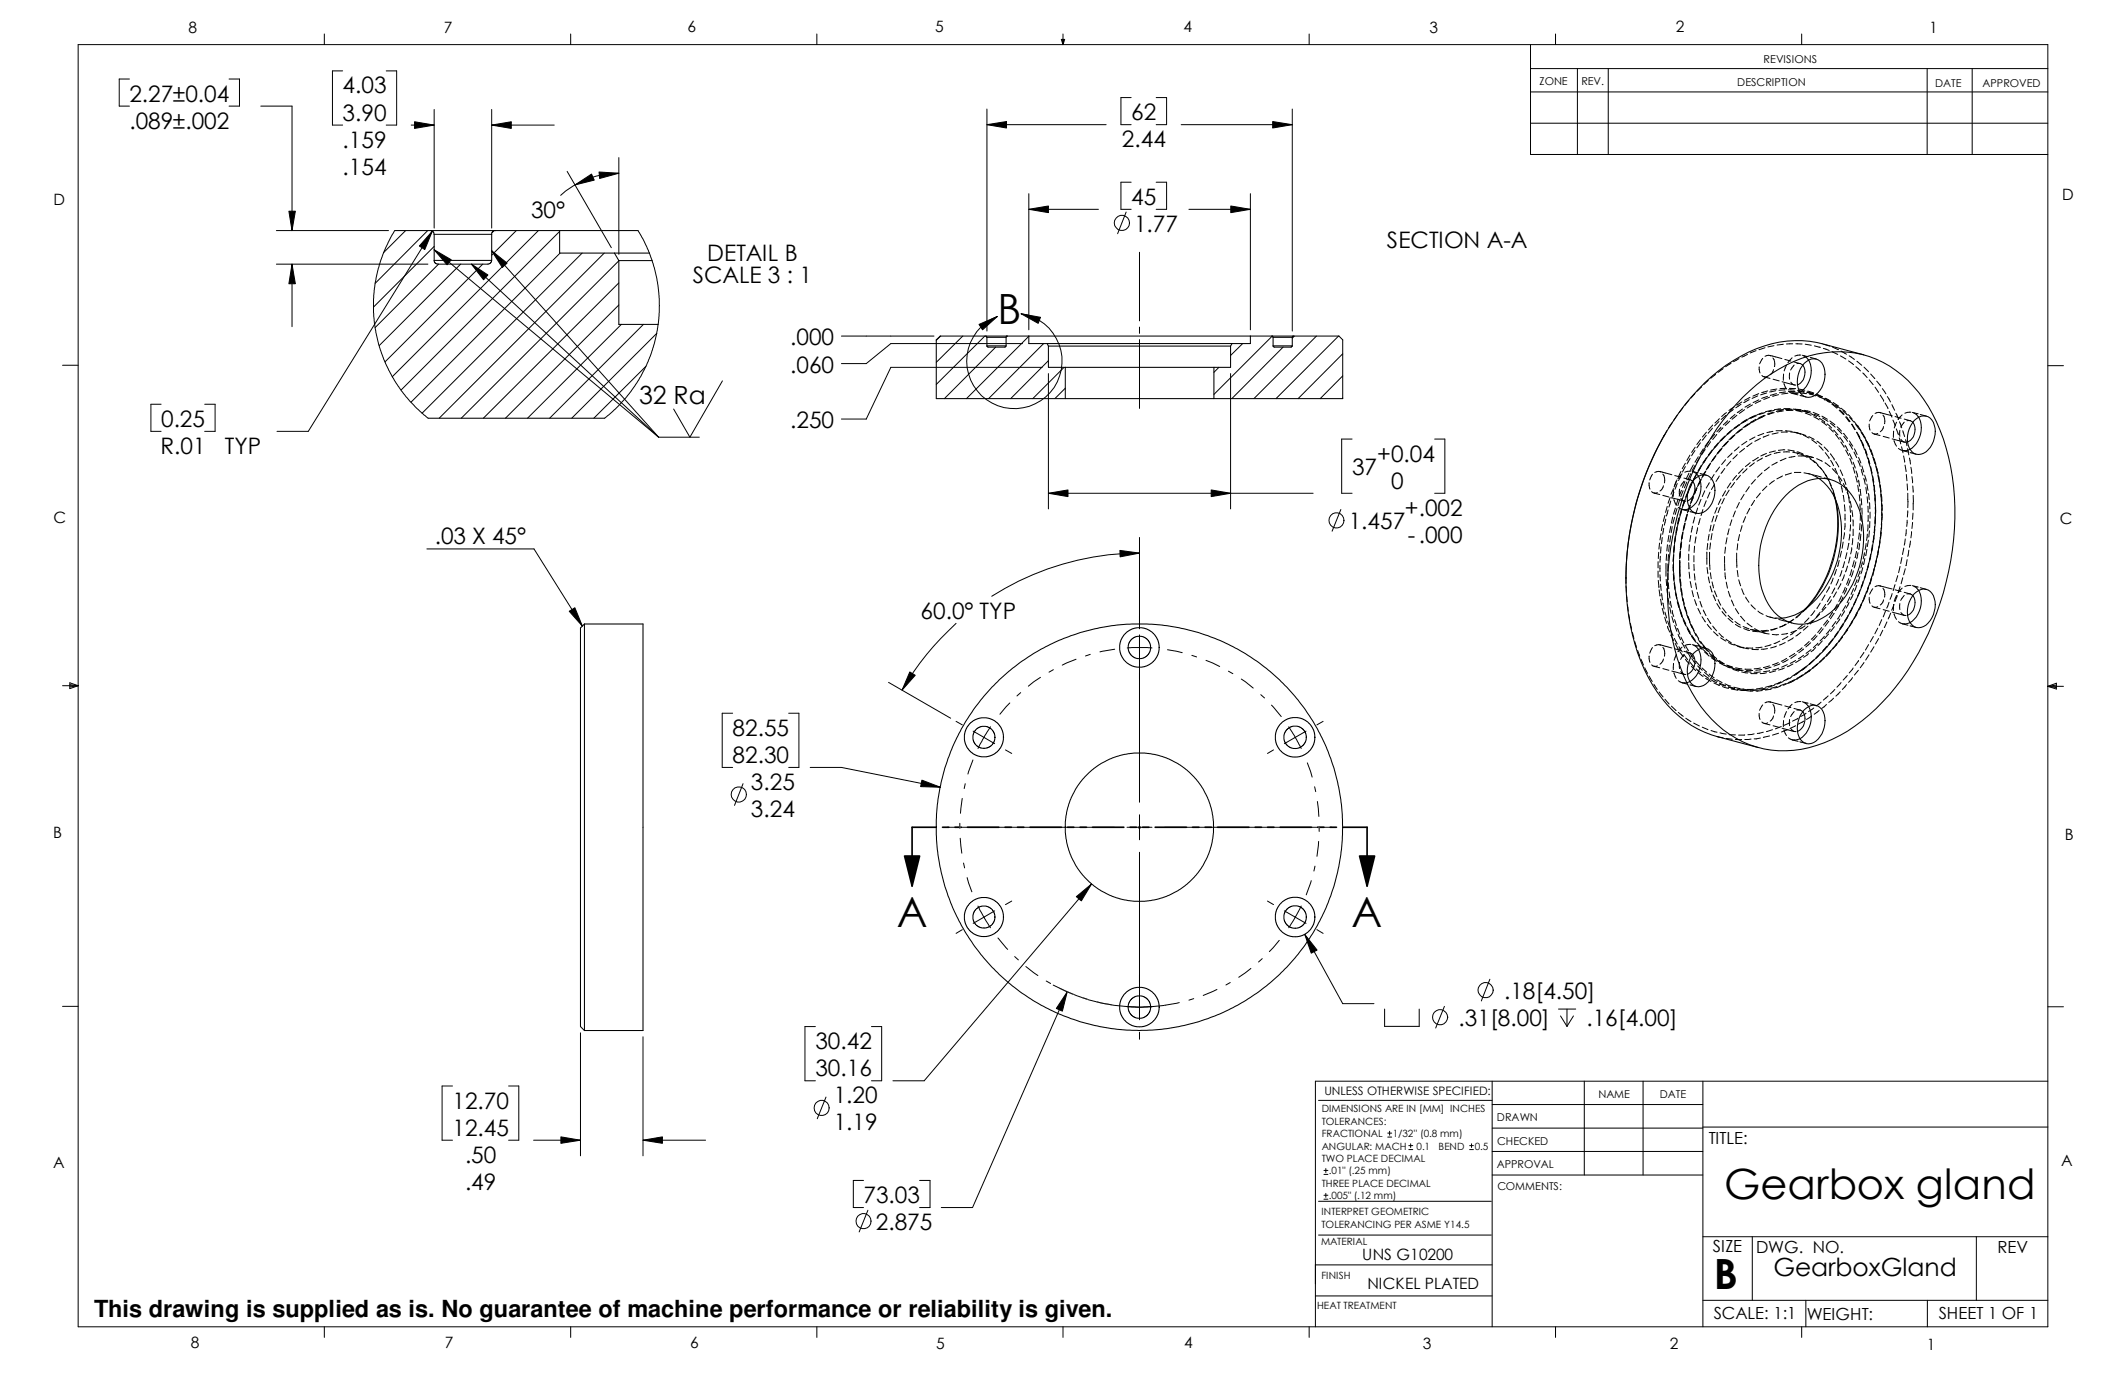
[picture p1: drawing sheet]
<svg xmlns="http://www.w3.org/2000/svg" width="432mm" height="279mm" viewBox="0 0 432 279" stroke-linecap="round" stroke-linejoin="round" font-family="sans-serif">
<defs><g id="words">
<g font-size="8.5">
<text x="202.6" y="65.9">B</text>
<text x="182.1" y="188.2">A</text>
<text x="274.5" y="188.2">A</text>
<text x="350.2" y="243.4">Gearbox gland</text>
<text x="348.1" y="261.7">B</text>
</g>
<g font-size="5.1">
<text x="129.8" y="82">32 Ra</text>
<text x="360.2" y="259.2">GearboxGland</text>
</g>
<text font-size="4.8" x="19.1" y="267.3">This drawing is supplied as is. No guarantee of machine performance or reliability is given.</text>
<g font-size="4.6">
<text x="26.3" y="20.6">2.27±0.04</text>
<text x="69.6" y="19">4.03</text>
<text x="26.3" y="26.1">.089±.002</text>
<text x="69.6" y="30">.159</text>
<text x="69.6" y="24.5">3.90</text>
<text x="227.9" y="29.9">2.44</text>
<text x="229.7" y="24.4">62</text>
<text x="69.6" y="35.5">.154</text>
<text x="229.7" y="41.6">45</text>
<text x="107.9" y="44.2">30°</text>
<text x="230.3" y="47.1">1.77</text>
<text x="143.6" y="53">DETAIL B</text>
<text x="281.7" y="50.4">SECTION A-A</text>
<text x="140.7" y="57.5">SCALE 3 : 1</text>
<text x="160.5" y="70.1">.000</text>
<text x="160.5" y="75.6">.060</text>
<text x="32.7" y="86.7">0.25</text>
<text x="160.5" y="86.9">.250</text>
<text x="32.6" y="92.2">R.01</text>
<text x="45.6" y="92.2">TYP</text>
<text x="279.7" y="93.7">+0.04</text>
<text x="274.6" y="96.5">37</text>
<text x="282.5" y="99.2">0</text>
<text x="273.9" y="107.5">1.457</text>
<text x="285.3" y="104.7">+.002</text>
<text x="88.3" y="110.5">.03 X 45°</text>
<text x="286" y="110.2">-.000</text>
<text x="187" y="125.6">60.0° TYP</text>
<text x="148.8" y="149.4">82.55</text>
<text x="148.8" y="154.9">82.30</text>
<text x="152.5" y="160.4">3.25</text>
<text x="152.5" y="165.9">3.24</text>
<text x="305.5" y="202.9">.18[4.50]</text>
<text x="296.3" y="208.4">.31[8.00]</text>
<text x="322.2" y="208.4">.16[4.00]</text>
<text x="165.6" y="213">30.42</text>
<text x="165.6" y="218.5">30.16</text>
<text x="91.9" y="225.1">12.70</text>
<text x="169.3" y="224">1.20</text>
<text x="91.9" y="230.6">12.45</text>
<text x="169.3" y="229.5">1.19</text>
<text x="94.4" y="236.1">.50</text>
<text x="94.4" y="241.6">.49</text>
<text x="175.4" y="244.3">73.03</text>
<text x="177.9" y="249.8">2.875</text>
</g>
<g font-size="3.4">
<text x="347" y="232.2">TITLE:</text>
<text x="347.9" y="254.3">SIZE</text>
<text x="356.7" y="254.3">DWG. NO.</text>
<text x="405.7" y="254.4">REV</text>
<text x="348.1" y="267.9">SCALE: 1:1</text>
<text x="367" y="268">WEIGHT:</text>
<text x="393.8" y="267.9">SHEET 1 OF 1</text>
</g>
<g font-size="3.2">
<text x="38.3" y="6.6">8</text>
<text x="90.2" y="6.7">7</text>
<text x="139.7" y="6.5">6</text>
<text x="189.9" y="6.5">5</text>
<text x="240.4" y="6.6">4</text>
<text x="290.4" y="6.6">3</text>
<text x="340.4" y="6.5">2</text>
<text x="391.8" y="6.6">1</text>
<text x="10.9" y="41.5">D</text>
<text x="418.8" y="40.7">D</text>
<text x="10.8" y="106.3">C</text>
<text x="418.3" y="106.4">C</text>
<text x="10.8" y="170.2">B</text>
<text x="419.4" y="170.5">B</text>
<text x="10.8" y="237.2">A</text>
<text x="418.6" y="236.7">A</text>
<text x="276.7" y="255.9">UNS G10200</text>
<text x="277.7" y="261.8">NICKEL PLATED</text>
<text x="38.8" y="273.8">8</text>
<text x="90.3" y="273.8">7</text>
<text x="140.2" y="273.8">6</text>
<text x="190.1" y="273.9">5</text>
<text x="240.5" y="273.8">4</text>
<text x="289" y="273.9">3</text>
<text x="339.1" y="273.9">2</text>
<text x="391.3" y="274.1">1</text>
</g>
<text font-size="2.4" x="269" y="222.4">UNLESS OTHERWISE SPECIFIED:</text>
<g font-size="2.2">
<text x="312.7" y="17.4">ZONE</text>
<text x="321.2" y="17.4">REV.</text>
<text x="352.8" y="17.4">DESCRIPTION</text>
<text x="358.2" y="12.7">REVISIONS</text>
<text x="393.1" y="17.6">DATE</text>
<text x="402.7" y="17.6">APPROVED</text>
<text x="304" y="227.7">DRAWN</text>
<text x="324.7" y="222.9">NAME</text>
<text x="337.1" y="222.9">DATE</text>
<text x="304.1" y="232.6">CHECKED</text>
<text x="304" y="237.2">APPROVAL</text>
<text x="304.1" y="241.7">COMMENTS:</text>
</g>
<g font-size="2">
<text x="268.5" y="225.8">DIMENSIONS ARE IN [MM] INCHES</text>
<text x="268.5" y="228.4">TOLERANCES:</text>
<text x="268.5" y="230.9">FRACTIONAL</text>
<text x="268.5" y="233.4">ANGULAR: MACH</text>
<text x="282.9" y="230.9">1/32'' (0.8 mm)</text>
<text x="287.7" y="233.4">0.1</text>
<text x="292.2" y="233.4">BEND</text>
<text x="299.5" y="233.4">0.5</text>
<text x="268.5" y="236">TWO PLACE DECIMAL</text>
<text x="269.9" y="238.5">.01&quot; (.25 mm)</text>
<text x="268.5" y="241">THREE PLACE DECIMAL</text>
<text x="269.9" y="243.5">.005&quot; (.12 mm)</text>
<text x="268.4" y="246.8">INTERPRET GEOMETRIC</text>
<text x="268.4" y="249.3">TOLERANCING PER ASME Y14.5</text>
<text x="268.3" y="252.9">MATERIAL</text>
<text x="268.4" y="259.7">FINISH</text>
<text x="267.5" y="265.8">HEAT TREATMENT</text>
</g>
</g></defs>
<g fill="none" stroke="#000" stroke-width=".2">
<path d="M15.9 9.1h400v260.3h-400zM26.3 16h-2.1v5.5h2.1M46.5 16h2.1v5.5h-2.1M65.9 6.9v2.2M69.6 14.4h-2.1v11h2.1M78.4 14.4h2.2v11h-2.2M115.9 6.9v2.2M165.9 6.9v2.2M215.6 8h.6l-.3 1.1zM215.7 8l.2 1.1M215.9 6.9v2.2M216 8l-.1 1.1"/>
<path d="M229.7 19.8h-2v5.5h2M234.8 19.8h2.1v5.5h-2.1M265.9 6.9v2.2M310.9 18.7h105M310.9 9.1v22.3h105M310.9 13.9h105M315.9 6.9v2.2M320.4 13.9v17.5M326.6 13.9v17.5M365.9 6.9v2.2M391.4 13.9v17.5M400.6 13.9v17.5"/>
<path d="M53 21.5h6.3v25.3M83.5 25.4h4.7M84.2 24.7l4 .7-4 .7zM88.2 22.2v24.1M99.9 25.4l3.9-.7v1.4zM99.9 25.4h12.7M99.9 22.2v24.1M115.2 34.8l9 15.5M116.8 37.5l3.3-2.2 .6 1.3zM121.7 34.9l4 .3-3.9 1zM125.7 35.2a17.6 17.6 0 0 0-11.8 4.5M125.7 32v19.6"/>
<path d="M200.4 25.3l4-.6v1.3zM200.4 25.3h24.3M200.4 22.1v45.1M209 39.3v27.7M229.7 37h-2v5.5h2M234.8 37h2.1v5.5h-2.1M239.9 25.3h22.6M254 39.3v27.7M258.5 24.7l4 .6-4 .7zM262.5 22.1v45.1M310.9 25h105M56.1 46.8h22.8"/>
<path d="M56.1 53.6h30.8M58.7 42.9h1.3l-.7 3.9zM59.3 53.6l.7 4h-1.3zM59.3 53.6v12.7M80.2 46.8l-1.4 2.4-.9 2.1-1.1 3.2-.6 2.9-.3 2.5v3.6l.4 3.9 .6 2.6 1 2.9 1.1 2.3 1.1 2.1 1.4 2.1 1.7 2 2.1 2.1 1.7 1.4M82.4 46.8l-4.5 4.5M86.9 46.8l-10.7 10.7M87.8 46.9l-1.5 3.8-1.1-.7zM87.8 46.9l-25.2 40.7h-6.3M88.2 50.7l3.5 2-.9 1.1zM88.2 50l-12.3 12.4M88.2 50.7l45.6 38.1"/>
<path d="M89.1 53.6l-12.9 12.9M93.6 53.6l-16.6 16.6M95.8 53.6l3.3 2.2-.9 1zM95.8 53.6l38 35.2M98 53.6l-19.8 19.9M99.9 50.9l3.1 2.5-1 .9zM99.9 50.9l33.9 37.9M100.2 46.9l-.2 .3M104.9 46.8l-5 5M109.3 46.8l-29.6 29.7M113.7 47l-32.3 32.2M113.7 51.4l-30.2 30.3"/>
<path d="M118.2 51.4l-32.5 32.5M122.7 51.4l-33.5 33.5M125.7 53l-32 31.9M125.7 57.4l-27.5 27.5M129.6 46.8l.9 1.6 1.4 3 1 2.9 .5 2.4 .4 2.8 .1 2.6-.1 2.7-.4 2.9-1.3 4.6-.7 1.7-1.7 3.2-2.6 3.6-2.2 2.3-2.1 1.8M209 42.5l3.9-.7v1.4zM209 42.5h14.1M228.7 43.1l-1.7 4.4M231.4 51.2v14M241.5 42.5h12.5M250 41.8l4 .7-4 .7zM12.7 74.2h3.2"/>
<path d="M125.7 61.9l-23 23M126.2 65.9l-19.1 19M130.7 65.9l-19.1 19M131.2 74.4l-10.6 10.5M133.4 67.7l-17.3 17.2M146.7 77.3l-6.6 11.5-3.3-5.7M170.9 68.2h18.8M191.1 68.2l-.9 .9M195.5 68.2l-5.3 5.4M198.8 65.9l3.8-1.6-3 2.7zM200 68.2l-9.8 9.9M202.2 70.5l-10.4 10.4"/>
<path d="M204.5 68.2l-.1 .2M207.4 63.7l3.9 .7-.4 1.3zM207.4 63.7a9.7 9.7 0 0 1 7.2 14.2 9.7 9.7 0 0 1-15.8 1.8 9.7 9.7 0 0 1 3.8-15.4M207.7 69.8h-26.8l-5 4h-5M209 68.3l-12.7 12.6M211.7 74.6h-30.8l-5 10.5h-5M212 69.8l-11.2 11.1M212.9 73.2l-7.6 7.7M212.9 75.9v27.4M216.1 74.6l-6.3 6.3M216.4 78.8l-2.2 2.1M231.4 66.4v1.3"/>
<path d="M231.4 69v13.9M247.6 74.6l-1.1 1M249.9 75.9v27.4M252.4 69.8l-2.5 2.4M258.4 68.2l-11.9 11.9M260.6 70.5l-10.4 10.4M262.9 68.2l-.4 .5M267.4 68.2l-12.7 12.7M271.9 68.2l-12.7 12.7M272.7 71.8l-9 9.1M272.7 76.3l-4.6 4.6M344.3 79.9l-.8 .9"/>
<path d="M345.6 78.5l-.9 .9M347 77.2l-.9 .9M348.4 76l-.9 .8M350 74.8l-1 .8M351.6 73.8l-1.1 .7M353.2 72.8l-1.1 .6M354.9 72l-1.1 .5M356.7 71.2l-1.2 .5M357.2 79.9l-1.2 .5M357.3 74.5l.2 1.2M357.8 76.2a.96 .96 0 0 0 1.2 .2M358 72.8l-.6 1.1"/>
<path d="M358.3 76.5l1.2 .3M358.5 70.6l-1.2 .4M358.8 79.8l-1.2 .4M359 79.4l-1.2 .3M359.5 72.2l2.4 .6M359.7 72.3a1.14 1.14 0 0 0-1.2 0M360.1 72.7a2.18 2.18 0 0 1 .3 1.7M360.1 77l1.3 .3M360.2 75.1l-.4 .8-.3 .2M360.3 70.2l-1.2 .2M360.4 74.4h.1M360.7 79.3l-1.3 .3"/>
<path d="M360.8 79.9l-1.2 .4M360.9 79l-1.3 .2M361.9 77.5l2.5 .6M362.2 69.9l-1.3 .2M362.2 75.9v1.3M362.3 77.9l.5 1.1M362.5 73l1.2 .3M362.6 79.2h-1.3M362.7 79.6l-1.3 .2M362.8 78.9h-1.3M362.8 74.2l-.4 1.1M363.1 79.8l-1.2 .2"/>
<path d="M363.2 79.2h1.2M363.3 79.5l.8 .4 .9-.1M363.3 79.5h1.3M363.4 78.9h1.3M363.5 75.7v1.3M363.7 77.6a1.01 1.01 0 0 0 1 .6M363.8 79.8h1.2M364 72.6l-.9 1M364 79.9l1.2 .3M364.1 69.8h-1.3M364.4 73.5l1.2 .3M364.4 74.1l-.7 1"/>
<path d="M364.7 69.8h1.3M365 73.8a1.05 1.05 0 0 1 1.1 .4M365.1 79.2l1.3 .3M365.2 79.5l1.3 .1M365.3 79l1.3 .2M365.6 79.6l-.6 .2M365.7 79.8l1.2 .1M365.8 72.1l-1.3 .2M366.1 72.1l1.1 .3M366.4 79.5h.1M366.4 72.3l.5 .3 .4 .5M366.6 69.9l1.3 .2"/>
<path d="M366.9 79.6l.7 .2M367.1 79.6l1.2 .4-.7-.2M367.1 79.7l.5 .1M367.2 79.4l1.2 .4M367.6 79.8l.6 .2M367.7 72.6l1.2 .3M368.5 70.2l1.2 .3M370.3 70.7l1.2 .5M370.4 69.9l1.2 .4M372.1 71.4l1.2 .6M372.2 70.5l1.1 .5M373.3 71h.1"/>
<path d="M373.8 72.3l1.1 .6M373.9 71.3l1.1 .6M375.5 73.3l1 .7M375.6 72.3l1 .7M376.9 74.5l1 .8M377.1 73.4l1 .8M378.3 75.7l.9 1M378.6 74.5l.9 1M379.6 77.1l.8 1M379.9 75.9l.9 1M380.8 78.6l.8 1.1M381.2 77.4l.8 1"/>
<path d="M382.3 78.9l.7 1.1M415.9 74.3h3.2M32.7 82.1h-2.1v5.5h2.1M41.6 82.1h2.1v5.5h-2.1M133.8 88.8h8.2M246 99.5l3.9 .7-3.9 .6zM272.7 80.8l-.1 .1M274.6 89.2h-2.1v11h2.1M291.4 89.2h2.1v11h-2.1M334.9 98l.2 1.3M335.4 99.8l.3 .2 1.4 .4M335.6 96.3l-.5 1.2"/>
<path d="M337.1 95.7l1.2 .4M337.3 95.8a1.21 1.21 0 0 0-1.2 .1M337.7 96.3a2.03 2.03 0 0 1 .3 1.7M337.9 98.6l-.4 .8-.4 .3M338.3 96.1l1.3 .3M338.5 87.5l-.6 1.1M339.6 85.9l-.7 1M339.9 99.5v1.3M339.9 99.2l-.5 1.2M340 99.9l-.4 1.2M340.1 96.6l1.3 .3M340.4 97.7l-.4 1.2"/>
<path d="M340.6 97.5l-.5 1.1M340.7 84.3l-.8 1M340.7 98.2l-.5 1.2M341.1 99.3v1.3M341.4 95.7l-.5 1.2M341.5 96.4l-.6 1.2M341.5 99.6l-.5 1.2M341.6 96.2l-.8 1M341.8 82.8l-.8 1M341.8 99.7l-.4 1.1M342 97.1l1.2 .3M342.1 97.7l-.8 1"/>
<path d="M342.2 97.8l-.5 1.2M342.3 94.7l-.6 1.1M342.3 94.1l-.6 1.1M342.6 97.4a1.11 1.11 0 0 1 1.2 .3M342.6 97.9l-.5 1.2M342.9 99.8l-.6 1.2M343 81.3l-.8 1M343 96.1l-.5 1.1M343 99.6l-.5 1.2M343.2 92.4l-.6 1.1M343.3 93.1l-.7 1.1M343.4 95.7l-1.2 .2"/>
<path d="M343.4 96.2l-.5 1.1M343.5 98.3l-.4 1.2M343.7 95.7l1.2 .3M343.8 97.8l-.5 1.2M343.9 94.4l-.6 1.1M344 95.8l.5 .3 .5 .6M344.3 91.5l-.7 1M344.3 94.5l-.6 1.1M344.3 90.8l-.7 1.1M344.4 96.6l-.6 1.1M344.5 99.4l-.5 1.1M344.6 96.2l-.9 1.7"/>
<path d="M344.6 99l-.5 1.2M344.7 96.1l-.7 1.1M344.7 99.1l-.5 1.1M344.9 92.8l-.6 1.1M345.2 97.8l-.4 1M345.3 92.8l-.7 1.1M345.3 96.1l1.2 .4M345.4 89.9l-.8 1M345.4 95l-.7 1.1M345.4 89.2l-.8 1.1M345.5 97.3l-.6 1.2M345.5 97.4l-.5 1.1"/>
<path d="M345.5 94.5l-.6 1.1M345.7 94.5l-.7 1.1M345.9 91.1l-.6 1.1M346.2 96l-.6 1.1M346.2 99.7l-.5 1.1M346.3 91.3l-.7 1M346.4 95.7l-.6 1.1M346.4 93.3l-.7 1.1M346.5 95.7l-.7 1.1M346.5 88.4l-.8 1M346.6 87.8l-.8 .9M346.6 92.9l-.7 1.1"/>
<path d="M346.7 92.9l-.7 1.1M346.8 95.2l.6-1.1-.9 1.3M346.9 94.9l-.2 .2M347 89.6l-.7 1M347.2 98l-.7 1.1M347.3 99.9l-.5 1.2M347.4 89.7l-.7 1.1M347.5 91.8l-.7 1M347.7 91.4l-.7 1M347.8 87l-.9 .9M347.8 93.5h.1M347.9 86.3l-.9 1"/>
<path d="M347.9 91.4l-.9 1M348.1 96.4l-.6 1.1M348.2 98.3l-.6 1.1M348.3 88.1l-.8 1M348.3 92.8l-.4 .6M348.5 92.5l-.9 1.3M348.5 92.5l-.7 1.1M348.7 88.2l-.8 1M348.7 90.3l-.8 1M348.9 92l-.2 .3M349 90l-.9 .9M349.1 90l-.9 .9"/>
<path d="M349.1 85.6l-.9 .9M349.2 85l-.9 .9M349.2 96.6l-.7 1.1M349.2 94.8l-.7 1M349.4 91.3l-.5 .7M349.5 86.7l-.8 1M349.7 91l-.8 1M349.8 91l-.8 1M349.9 86.9l-.8 .9M350 88.9l-.9 1M350.3 95.1l-.8 1M350.3 88.6l-.9 .9"/>
<path d="M350.4 88.6l-.9 .9M350.5 93.3l-.8 1M350.5 99.7l-.7 1.1M350.5 84.3l-.9 .9M350.6 83.8l-.9 .8M350.7 89.8l-.9 1M350.9 85.4l-.9 .9M350.9 89.6l-.8 .9M351 89.6l-.9 1M351.2 99.5l-.7 1.1M351.3 85.5l-.9 .9M351.4 87.6l-.9 .9"/>
<path d="M351.5 93.6l-.8 1M351.5 98l-.7 1.1M351.7 87.3l-.9 .8M351.8 92l-.9 .9M351.8 87.3l-.9 .9M352 83.1l-1 .8M352 88.5l-.9 .9M352.2 82.6l-1 .8M352.3 98l-.8 1M352.3 88.3l-.9 .9M352.4 84.2l-1 .8M352.4 88.3l-.9 .9"/>
<path d="M352.7 96.6l-.8 .9M352.8 84.3l-1 .8M352.8 92.3l-.8 .9M352.9 86.5l-1 .7M353.2 90.7l-.9 .9M353.2 86.2l-1 .8M353.4 86.2l-1.1 .8M353.5 87.2l-1 .9M353.5 96.5l-.8 1M353.6 82.1l-1 .7M353.8 81.6l-1.1 .7M353.8 87.1l-1 .7"/>
<path d="M353.9 87.1l-1.1 .8M353.9 83.1l-1.1 .7M354 95.2l-.9 .9M354.3 86.7h.1M354.3 83.2l-1 .7M354.3 91.1l-1 .8M354.5 85.4l-1.1 .7M354.8 89.6l-1.1 .7M354.8 95.2l-.9 .9M354.8 85.1l-1 .7M355 86.1l-1 .8M355 85.2l-1.1 .7"/>
<path d="M355.3 81.2l-1.1 .5M355.3 98.8l-.7 1.1M355.4 80.7l-1.1 .6M355.4 86l-1 .7M355.5 93.9l-1 .8M355.5 82l-1.1 .7M355.9 89.9l-1.1 .8M355.9 82.2l-1.1 .6M356.2 85.5l-1.8 1.2M356.2 84.5l-1.2 .6M356.3 94l-1 .7M356.4 88.7l-1.1 .6"/>
<path d="M356.5 97.4l-.8 .9M356.6 84.3l-1.2 .6M356.6 85.1l-1.1 .7M356.7 84.4l-1.1 .5M357 80.4l-1.1 .5M357.1 92.9l-1.1 .7M357.2 81.2l-1.1 .5M357.5 89l-1.1 .6M357.6 81.4l-1.1 .5M357.9 96l-.9 .9M357.9 83.8l-1.1 .5M358 93l-1.1 .6"/>
<path d="M358 84.7l-2.1 1M358.2 88l-1.2 .4M358.4 84.3l-1.2 .5M358.5 84.4l-1.1 .5M358.5 83.7l-1.2 .5M358.8 92.1l-1.2 .5M358.9 98.7l-.9 .9M359 80.5l-1.2 .4M359.3 88.3l-1.2 .5M359.4 94.8l-1 .8M359.4 80.6l-1.2 .5M359.6 80.3h.1"/>
<path d="M359.7 92.2l-1.1 .5M359.8 83.3l-1.2 .3M360.1 87.6l-1.2 .2M360.1 83.7l-1.2 .4M360.3 83.8l-1.2 .4M360.4 83.3l-1.2 .3M360.4 97.6l-1 .7M360.6 91.6l-1.2 .3M360.7 87.5h1.3M361 93.9l-1.1 .5M361.1 87.9l-1.2 .2M361.2 80.1l-1.2 .3"/>
<path d="M361.6 91.8l-1.3 .3M361.7 83l-1.3 .2M362 83.3l-1.2 .2M362 96.6l-1.1 .6M362.2 83.4l-1.2 .3M362.2 91.8h1.3M362.3 83h1.3M362.3 83.2h-1.3M362.5 91.4h-1.3M362.6 87.5l1.3 .1M362.8 93l-1.2 .6M362.9 83.2l1.3 .1"/>
<path d="M363.1 87.7l-1.3 .1M363.1 91.4l1.3 .2M363.7 87.7l1.2 .2M363.9 96.1l-1.3 .3M363.9 83.1l-1.3 .1M364.1 83.3l-1.3 .1M364.1 91.8l1.2 .3M364.2 83.1l1.3 .2M364.4 91.6h.1M364.5 87.8l1.2 .3M364.5 83.1l1.3 .1M364.6 92.7l-1.3 .2"/>
<path d="M364.7 87.8l1.1 .3M364.7 83.3l1.3 .1M364.8 83.4l1.2 .3M365 91.7l1.2 .5M365.1 92h.1M365.1 92l1.2 .4M365.2 92.6h1.3M365.5 88.1l1.3 .3M365.6 80.3l1.2 .3M365.8 95.9l-1.3 .1M365.9 92.3l1.2 .6M366.3 88.3l1.1 .6"/>
<path d="M366.4 96l1.2 .3M366.4 83.3l1.3 .3M366.6 83.6l1.2 .3M366.6 83.9l1.2 .4M366.7 92.5l1.1 .6M366.9 92.5l1.3 .4M367.1 92.6l1.2 .3M367.3 96.1l1.2 .4M367.3 83.7l-1.2-.3 1.2 .4M367.4 88.6l1.1 .6M367.5 80.1l1.3 .3M367.6 93.2l1 .7"/>
<path d="M367.9 84l1.1 .6M368 89.3l1 .7M368.2 96.5l1.1 .6M368.3 83.7l1.1 .5M368.3 93.5l.9 .9M368.4 84.6l1.1 .7M368.5 84.1l1.1 .5M368.7 96.5l1.2 .4M368.8 80.2l1.2 .5M369 80l1.1 .6-1.2-.5M369 93.1l1.1 .6M369 89.6l1 .7"/>
<path d="M369.1 94.4l.9 .9M369.4 80.6l1.1 .4M369.4 90.5l.9 .9M369.5 84.9l1.1 .7M369.7 94.9l.7 1M370 85.6l1 .8M370 84.5l1.1 .6M370.2 84.9l1.1 .7M370.4 95.8l.4 .6M370.5 81l1.1 .7M370.5 90.8l.8 .9M370.5 97l1.3 .4"/>
<path d="M370.5 81h.1M370.6 85.6h.1M370.7 80.9l1 .7M370.7 94l1 .7M370.7 80.9l1.1 .5M370.7 91.9l.8 1M370.7 96.3l.2 .3M370.8 96.4l.3 .5M370.8 96.4l.6 1.1M371.1 86.1l.9 .8M371.1 81.3l.6 .3M371.3 97.4l.6 1.2"/>
<path d="M371.5 92.9h.1M371.5 86.8l.9 .9M371.6 85.5l1.1 .7M371.6 98.1l.5 1.2M371.7 81.6l.5 .3M371.8 85.9l.9 .8M371.8 92.2l.7 1M371.8 93.5l.6 1.1M372.1 82.1l1 .8M372.2 99.2l.7 2.4M372.2 95.2l.8 .9M372.2 82l1 .8"/>
<path d="M372.3 99.9l.4 1.2M372.4 81.7l1 .8M372.4 87.3l.9 1M372.5 93.2h.1M372.7 95.1l.5 1.2M372.8 82.3l1 .7M372.8 88.2l.7 1M372.8 93.7l.7 1.1M373.1 86.7l.9 .8M373.2 87.2l.9 .9M373.4 96.6l.7 1.1M373.4 96.9l.4 1.2"/>
<path d="M373.5 83.3l.9 .9M373.7 83.2l.9 .9M373.7 88.8l.7 1.1M373.8 95.4l.5 1.2M373.9 89.7l.7 1.1M373.9 82.9l1 .8M374 98.7l.2 1.2M374.3 83.4l.9 .9M374.4 98.2l.5 1.2M374.4 88l.8 1M374.5 88.6l.7 1M374.5 97.2l.4 1.2"/>
<path d="M374.7 90.4l.6 1.1M374.9 84.7l.8 .9M374.9 91.4l.6 1.1M374.9 99.4h.1M375 84.6l.8 1M375 99l.3 1.2M375.2 99.9l.4 1.3M375.3 84.2l.9 .9M375.4 85.3l.1 .3M375.6 90.1l.7 1.1M375.6 89.5l.7 1.1M375.6 92.1l.6 1.1"/>
<path d="M375.7 84.8l.8 .9M375.7 93.1l.5 1.2M376 86.1l.7 1.1M376.1 86.1l.7 1.1M376.4 93.9l.4 1.1M376.4 94.9l.3 1.2M376.6 91.8l.5 1.1M376.6 85.6l.8 1M376.6 91.1l.6 1.2M376.9 86.2l.8 1M376.9 96.7l.3 1.2M377 95.6l.3 1.3"/>
<path d="M377.1 87.8l.6 1.1M377.3 86.4l.7 1.1M377.3 98.6l.2 1.2M377.4 93.5l.4 1.2M377.4 88.4l.6 1.1M377.5 92.9l.5 1.1M377.5 97.5l.2 1.2M377.7 88.9h.1M377.7 87.1l.7 1.1M377.8 99.4l.2 1.2M378 89.5l.5 1.1M378 89.5h.1"/>
<path d="M378 87.8l.6 1M378 89.4l.5 1.2M378 95.3l.4 1.2M378.2 94.6l.3 1.2M378.2 87.9l.6 1.1M378.2 90.1l.5 1.2M378.5 97.1l.3 1.2M378.7 88.8l.6 1.1M378.7 91.2l.4 1.2M378.7 96.5l.4 1.2M378.8 91.2l.4 1.2M378.9 89.4l.6 1.2"/>
<path d="M378.9 91.9l.4 1.1M379 99l.1 1.2M379.1 89.6l.6 1.1M379.2 98.3l.2 1.3M379.4 93l.3 1.2-.4-1.2M379.5 90.5l.5 1.2M379.5 93.6l.4 1.3M379.6 86.1l.2 1.2M379.7 91.1l.5 1.2M379.9 94.8v.1M379.9 91.3l.5 1.2M379.9 94.8l.3 1.3-.3-1.2"/>
<path d="M380 95.5l.3 1.2M380.2 87.8l.2 .3 1.4 .3M380.2 92.2l.5 1.2M380.3 96.7l.2 1.2M380.3 96.6l.3 1.3M380.4 84.4l-.7 1.1M380.4 97.4l.2 1.2M380.4 92.9l.4 1.2M380.6 98.6l.2 1.2M380.6 93.1l.4 1.2M380.6 99.3l.1 1.2M380.8 94l.4 1.2"/>
<path d="M381 94.7l.3 1.2M381.1 94.9l.3 1.2M381.2 95.2h.1M381.3 95.9l.3 1.2M381.4 88l-.6 .1M381.4 96.6l.3 1.2M381.6 96.8l.2 1.2M381.7 97.7l.2 1.3M381.8 83.7l1.2 .4M381.8 98.4l.2 1.3M381.9 80.2l.7 1.1M381.9 98.6l.2 1.3"/>
<path d="M381.9 99.7l.2 1.2M382 83.9a1.14 1.14 0 0 0-1.2 0M382.4 84.3a1.98 1.98 0 0 1 .3 1.7M382.5 88.6l1.2 .3M382.6 81.3h.1M382.6 86.6l-.2 .4-.5 .7M382.9 81.8l.6 1.2M383.1 84.1l1.2 .3M383.3 80.5l.7 1.1M383.7 83.5l.6 1.2M384.3 82.2l.5 1.1M384.3 89.1l1.2 .4"/>
<path d="M384.5 85.3l.4 1.2M384.6 87.5v1.3M384.7 89.5l.5 1.1M384.9 84.6l1.2 .3M385.1 83.9l.5 1.1M385.1 87.1l.5 1.2M385.2 85.7l-.5 1.2M385.6 91.1l.8 .4h.5l1-.3M385.6 89.5l1.2 .3M385.7 88.9l.3 1.2M385.8 85.6l.4 1.3M385.9 87.4v1.2"/>
<path d="M386.1 89.2a1.03 1.03 0 0 0 1 .6M386.2 90.7l.3 1.2M386.3 84.2l-.8 1M386.3 91.5l1.2 .3M386.5 87.5l.3 1.1M386.6 92.6l.2 1.3M386.8 85.7l-.8 1M386.8 85.1l1.2 .3M386.9 94.4l.2 1.3M387 89.3l.3 1.2M387.2 96.4l.1 1.2M387.3 85.4a1.05 1.05 0 0 1 1.2 .4"/>
<path d="M387.3 98.3l.1 1.2M387.4 91.1l.3 1.3M387.8 93l.2 1.2M387.9 91.9l1.3 .3M388.1 94.9l.2 1.2M388.1 83.7l-1.2 .2M388.3 96.8l.2 1.2M388.4 83.7l1.2 .3M388.5 98.7l.1 1.2M388.7 83.9l.5 .3 .5 .5M390 84.2l1.2 .3M86.7 111.5h21.8l9.8 15.6"/>
<path d="M212.9 100.2l4-.7v1.3zM212.9 100.2h53.8M227.5 111.8l3.9 .5-3.9 .8zM231.4 112.3a56.1 56.1 0 0 0-30 8.8M231.4 109.1v18.6M272.3 103.5l-1.7 4.4M330.2 119l.1 1.3M330.2 117.2v1.2M336.6 100l-.6 .1M336.8 114v1.3M336.8 116v1.2M336.8 117.9l.1 1.2"/>
<path d="M336.9 112.1l-.1 1.3M336.9 119.1h.1M337 119.8l.1 1.2M337.1 110.3l-.2 1.2M337.1 116.7l.1 1.3M337.1 114.8v1.3M337.2 112.9l-.1 1.3M337.3 118.6l.1 1.3M337.4 111l-.1 1.3M337.4 108.4l-.3 1.2M337.6 109.1l-.2 1.3M337.7 106.5l-.3 1.2"/>
<path d="M337.7 100.6l1.3 .3M337.9 107.3l-.2 1.2M338.2 104.6l-.4 1.3M338.3 105.4l-.3 1.2M338.4 114.4v1.3M338.4 115.8v1.2M338.4 117.6l.1 1.3M338.5 112.5l-.1 1.3M338.5 119.5l.2 1.3M338.6 102.8l-.3 1.3M338.7 110.6l-.2 1.3M338.8 115.8h.1"/>
<path d="M338.8 114.5v1.3M338.8 116.4v1.3M338.8 103.5l-.3 1.3M338.8 118.3l.1 1.2M338.9 112.6l-.1 1.3M339 108.7l-.2 1.3M339 110.7l-.1 1.3M339.2 101l-.4 1.2M339.3 108.8l-.2 1.3M339.3 106.8l-.2 1.3M339.3 101.7l-.3 1.3M339.6 101.1l1.2 .3"/>
<path d="M339.6 106.9l-.2 1.3M339.7 105l-.2 1.2M339.8 114.6v1.3M339.9 113.6l-.1 .4M339.9 116.5v1.3M339.9 114.4v1.8M339.9 112.7v1.6M339.9 116.3l.1 1.3M339.9 112.5v1.2M339.9 116.8l.1 1.3M340 110.8l-.1 1.3M340 118.4l.2 1.3"/>
<path d="M340.1 111.1l-.2 1.3M340.1 118.2l.1 1.2M340.1 105.1l-.3 1.2M340.1 118.7l.2 1.3M340.1 110.6l-.1 1.2M340.2 108.9l-.1 1.3M340.3 103.2l-.4 1.2M340.3 109.2l-.2 1.3M340.4 108.7l-.2 1.2M340.6 107.1l-.2 1.2M340.6 103.3l-.4 1.2M340.6 107.4l-.2 1.2"/>
<path d="M340.7 106.8l-.2 1.3M340.8 101.3l-.4 1.3-.4-1.2M340.9 103l.8 .5h.5l1-.3M340.9 101.4l1.2 .4M341 105.2l-.3 1.2M341 105.5l-.3 1.2M341.1 113.8v2.6M341.1 115.7l.1 2.6M341.2 101.4l-.4 1.3M341.2 105l-.3 1.2M341.2 117.6l.3 2.6M341.2 112.3l-.1 1.2"/>
<path d="M341.2 113.8v3.3M341.2 111.9v1.3M341.2 111.6h.1M341.3 117.7l.1 1.3M341.3 111.9l-.1 1.3M341.4 101.2a1.01 1.01 0 0 0 1 .6M341.4 119.5l.2 1.2M341.4 110.4l-.1 1.2M341.5 110l-.2 1.3M341.5 119.6l.2 1.3M341.5 103.6l-.3 1.3M341.5 110l-.1 1.3"/>
<path d="M341.5 103.4l-.3 1.2M341.6 103.5l1.2 .3M341.7 103.1l-.4 1.3M341.8 108.1l-.3 1.6M341.8 108.1l-.2 1.3M342.1 106.6l-.3 1.3M342.1 101.9l-.4 1.1M342.1 101.6l-.4 1.2M342.2 106.3l-.3 1.2M342.2 106.3h.1M342.3 106.3l-.3 1.2M342.3 101.3l-.4 1.2"/>
<path d="M342.6 104.8l-.4 1.2M342.7 104.4l-.4 1.2M342.7 104.4l-.3 1.3M342.8 100l-.5 1.2M343 112.5v1.3M343 114.3v1.2M343.1 116.2l.1 1.2M343.1 110.6l-.1 1.3M343.2 102.6l-.5 1.5M343.2 103.9l1.2 .3M343.3 118.1l.2 1.2M343.3 102.6l-.4 1.2"/>
<path d="M343.4 108.7l-.2 1.3M343.7 119.9l.3 1.3M343.7 101.1l-.4 1.3M343.7 106.8l-.2 1.3M343.9 100.8l-.4 1.2M344 100.8l-.5 1.2M344 112.8v1.3M344 114.6l.1 1.3M344.1 116.5l.2 1.3M344.2 110.9l-.1 1.3M344.2 105l-.3 1.2M344.4 118.4l.2 1.2"/>
<path d="M344.5 109l-.2 1.3M344.8 107.1l-.2 1.3M344.8 103.2l-.4 1.2M345.3 105.3l-.3 1.2M345.5 101.4l-.5 1.2M345.9 103.5l-.4 1.2M346.5 101.7l-.4 1.2M346.7 112.1v2.5M346.7 115.2l.2 1.3M346.8 110.4l-.1 1.2M347 117.1l.2 1.3M347.1 108.5l-.2 1.2"/>
<path d="M347.2 112.1l.1 3.6M347.3 119l.4 1.2M347.4 110.2l-.1 1.3M347.4 116.3l.2 1.2M347.5 106.6l-.2 1.3M347.7 108.3l-.2 1.3M347.7 118.2l.3 1.2M348.1 104.8l-.4 1.2M348.1 106.5l-.2 1.2M348.2 120l.5 1.2M348.7 104.7l-.3 1.2M348.7 103l-.4 1.2"/>
<path d="M349.4 102.9l-.4 1.2M349.5 101.3l-.5 1.1M350.2 101.2l-.5 1.1M350.3 113v1.3M350.3 114.4v1.3M350.3 115.7h.1M350.4 116.3l.1 1.3M350.4 111.1l-.1 1.3M350.6 118.2l.3 1.2M350.8 109.2l-.3 1.2M351.2 107.4l-.3 1.2M351.7 105.5l-.3 1.2"/>
<path d="M352.5 103.8l-.5 1.1M352.7 112.3l.1 2.9M352.8 115.8l.2 1.3M352.9 110.4l-.1 1.3M353.1 117.7l.4 1.3M353.3 102l-.6 1.2M353.3 108.5l-.3 1.3M353.7 119.5l.5 1.2M353.8 106.7l-.3 1.2M354.2 100.4l-.6 1.1M354.5 104.9l-.5 1.2M355.4 103.2l-.6 1.2"/>
<path d="M356.4 101.6l-.7 1.1M357.5 100.1l-.8 1M371.6 119.1l-.6 1.2M372.3 117.4l-.4 1.2M372.7 119.4l-.6 1.1M373 115.6l-.4 1.2M373.4 117.6l-.5 1.2M373.5 113.8l-.3 1.2M373.9 118.5l-.6 1.1M374 111.9l-.3 1.3M374.1 115.9l-.4 1.2M374.4 100.6l.2 1.3"/>
<path d="M374.4 110.1l-.3 1.2M374.6 102.5l.1 1.2M374.6 108.2l-.2 1.2M374.6 116.7l-.5 1.2M374.6 114l-.3 1.3M374.7 103.7v.1M374.7 104.4v1.3M374.7 106.3l-.1 1.2M374.8 119.3l-.5 1.1M375.1 119.5l-.5 1.1M375.1 112.2l-.3 1.3M375.2 114.9l-.4 1.2"/>
<path d="M375.5 100.8l.1 1.3M375.5 117.5l-.5 1.2M375.5 110.3l-.3 1.3M375.7 102.7l.1 1.3M375.7 108.5l-.2 1.2M375.8 113.1l-.3 1.2M375.8 117.7l-.5 1.2M375.8 101.8l.2 1.2M375.8 104h.1M375.8 106.6v1.2M375.8 104.6v1.3M376.1 115.7l-.4 1.2"/>
<path d="M376.1 111.2l-.2 1.3M376.1 103.6l.2 1.3M376.3 109.3l-.1 1.3M376.3 105.5l.1 1.3M376.4 107.4l-.1 1.3M376.4 115.9l-.4 1.2M376.5 119.5l-.5 1.2M376.6 113.8l-.3 1.3M376.9 114.1l-.3 1.2M377.1 112l-.3 1.2M377.1 118.9l-.5 1.2M377.1 117.7l-.4 1.2"/>
<path d="M377.4 112.2l-.3 1.3M377.4 110.1l-.2 1.3M377.6 100.5l.1 1.2M377.7 108.2l-.2 1.3M377.7 110.4l-.2 1.2M377.7 117.1l-.4 1.2M377.8 119.9l-.5 1.2M377.8 116l-.4 1.1M377.8 106.3l-.1 1.3M377.8 102.3v1.3M377.8 119.8l-.5 1.2M377.8 104.2v1.5"/>
<path d="M378 108.5l-.2 1.2M378 101.3l.1 1.2M378.1 106.6l-.1 1.2M378.2 103.2v1.2M378.2 104.6v1.3M378.2 114.1l-.2 1.2M378.3 118.6l-.4 1.2M378.3 115.3l-.3 1.2M378.4 118l-.4 1.2M378.5 118.1l-.5 1.2M378.7 112.2l-.3 1.3M378.8 113.4l-.3 1.2"/>
<path d="M378.9 116.8l-.4 1.2M379 110.4l-.2 1.2M379 116.2l-.4 1.2M379.1 116.3l-.4 1.2M379.2 111.5l-.3 1.3M379.2 100.9l.1 1.3M379.3 108.5l-.2 1.2M379.4 102.8v1.2M379.4 106.6l-.1 1.2M379.4 115l-.3 1.2M379.4 104.6v1.3M379.5 109.7l-.2 1.3"/>
<path d="M379.5 100.2l.1 1.2M379.5 119l-.4 1.2M379.5 119.3l-.4 1.1M379.5 114.4l-.3 1.2M379.6 114.5l-.4 1.2M379.7 107.8l-.1 1.3M379.7 102.1l.1 1.2M379.7 118.4l-.4 1.2M379.8 105.9l-.1 1.2M379.8 104v1.2M379.9 113.2l-.3 1.2M379.9 112.5l-.2 1.2"/>
<path d="M380 112.6l-.3 1.2M380.1 117.3l-.4 1.1M380.2 117.4l-.4 1.3M380.3 111.3l-.3 1.2M380.3 110.7l-.2 1.2M380.3 116.6l-.4 1.2M380.4 110.7l-.3 1.3M380.4 119.5l-.7 1.1M380.6 109.4l-.2 1.3M380.6 108.8l-.2 1.2M380.6 108.8l-.2 1.3M380.7 115.6l-.3 1.2"/>
<path d="M380.7 115.4l-.4 1.2M380.7 106.8l-.1 1.3M380.8 107.5l-.1 1.3M380.8 100.5l.1 1.2-.1-1.2M380.8 107l-.1 1.2M380.8 101.1l.1 1.3M380.8 114.8l-.3 1.2M380.8 104.9v1.3M380.9 105.6l-.1 1.2M380.9 103v1.3M380.9 103.6v-1.2l.1 1.2M380.9 105.1l-.1 1.2"/>
<path d="M381 103.7l-.1 1.2M381 103.6l-.1 .8M381.1 113.6l-.3 1.2M381.1 113.7l-.3 1.3M381.5 111.7l-.5 2.4M381.5 111.9l-.2 1.3M381.6 111l-.2 1.3M381.8 119l1.2 .3M381.8 109.8l-.2 1.3M381.8 110l-.2 1.3M381.9 109.1l-.2 1.3M382 100.3l.1 1.3"/>
<path d="M382 107.9l-.1 1.3M382 119a1.14 1.14 0 0 0-1.2 .1M382.1 107.2l-.2 1.3M382.1 101.5l.1 1.3M382.1 108.1l-.2 1.3M382.1 100.5l.1 1.3M382.1 102.2l.1 1.3M382.1 106v1.3M382.2 105.3l-.1 1.3M382.2 103.4v1.3M382.2 106.3l-.1 1.2M382.2 104.1v1.3"/>
<path d="M382.2 102.4l.1 1.3M382.3 104.4l-.1 1.2M382.4 119.5a1.98 1.98 0 0 1 .3 1.7M383.1 119.3l1.2 .3M384.9 118.7l-.4 1.2M384.9 119.8l1.2 .3M385.4 116.9l-.3 1.2M385.9 119.1l-.4 1.3M385.9 115l-.3 1.3M386.3 113.2l-.3 1.2M386.3 119.4l-.8 1M386.5 117.3l-.4 1.2"/>
<path d="M386.7 111.3l-.3 1.3M387 115.5l-.4 1.2M387 109.4l-.2 1.3M387.1 114.9h.1M387.2 107.5l-.1 1.3M387.3 113.6l-.2 1.3M387.3 105.6v1.3M387.5 100.2v2.9M387.5 103.7l-.1 1.3M387.7 111.7l-.2 1.3M388 109.9l-.2 1.2M388.1 118.9l-1.2 .2"/>
<path d="M388.2 107.9l-.1 1.3M388.4 118.9l1.2 .3M388.5 106.1l-.2 1.2M388.5 104.2v1.3M388.6 100.6v2.9M388.7 119l.5 .3 .5 .6M390 119.3l1.2 .4M12.7 139.2h3.2M14.2 139l1.7 .2M14.2 138.6l1.7 .6-1.7 .6zM15.9 139.2l-1.7 .3M115.6 124.1l1.2-.7 1.5 3.7z"/>
<path d="M180.5 138.6l12.6 7.2M184.8 136.4l1.1 .7-2.7 3zM194.2 126.6a56.4 56.4 0 0 0-11 13.5M228.9 131.6h5.1M231.4 128.9v34M330.4 120.9l.1 1.3M330.5 122.8l.2 1.3M330.8 124.7l.2 1.2M331.1 126.6l.3 1.2M331.6 128.4l.3 1.3M332 130.3l.4 1.2M332.6 132.1l.4 1.2"/>
<path d="M333.3 133.9l.5 1.1M334.1 135.6l.5 1.1M334.9 137.3l.7 1.1M334.9 133.2l.2 1.3M335.4 135l.3 .2 1.4 .4M335.6 131.5l-.5 1.1M335.9 138.9l.7 1.1M336.6 135.2l-.6 .1M337.1 130.9l1.2 .3M337.3 121.7l.2 1.2M337.3 131a1.21 1.21 0 0 0-1.2 .1M337.5 120.5l.2 1.3"/>
<path d="M337.6 123.5l.3 1.3M337.7 122.4l.3 1.3M337.7 131.4a2.03 2.03 0 0 1 .3 1.8M337.7 135.8l1.3 .3M337.9 133.8l-.4 .8-.4 .3M338.1 125.3l.4 1.3M338.2 124.3l.3 1.2M338.3 131.2l1.3 .4M338.7 127.2l.4 1.2M338.7 126.1l.4 1.2M338.8 121.5l.2 1.2M339 120.2l.2 1.3"/>
<path d="M339.1 123.3l.3 1.2M339.3 122.1l.2 1.2M339.3 127.9l.5 1.2M339.3 128.9l.6 1.2M339.6 125.2l.3 1.2M339.6 136.3l1.2 .3M339.6 124l.3 1.2M339.9 134.7v1.3M340 136.6l.4 1.2M340.1 129.6l.6 1.2M340.1 125.8l.4 1.2M340.1 127l.5 1.2"/>
<path d="M340.1 131.7l1.3 .4M340.2 130.6l.6 1.2M340.3 120.3l.2 1.3M340.3 120.1l.3 1.2M340.4 120.6l.3 1.2M340.4 132.9l-.4 1.2M340.7 122.2l.3 1.2M340.7 127.6l.5 1.2M340.7 121.9l.3 1.2M340.8 131.8h.1M340.8 128.8l.5 1.1M340.8 122.4l.4 1.3"/>
<path d="M340.9 138.2l.8 .4 .5 .1 1-.3M340.9 136.6l1.2 .3M341 131.3l.7 1.1M341.1 134.5v1.3M341.2 123.7h.1M341.2 132.3l.7 1M341.2 124l.4 1.2M341.2 123.8l.4 1.2M341.3 124.3l.5 1.2M341.4 136.4a1.01 1.01 0 0 0 1 .5M341.4 129.4l.6 1.1M341.6 130.5l.6 1.1"/>
<path d="M341.6 120.8l.2 1.2M341.6 131.4l-.8 .9M341.6 138.6l1.2 .3M341.7 121.4l.3 1.2M341.8 121.5l.3 1.2M341.8 125.6l.6 1.1M341.8 125.8l.5 1.2M342 122.7l.3 1.2M342 132.9l.8 1M342 126.1l.5 1.1M342 132.2l1.2 .4M342.1 132.9l-.8 1"/>
<path d="M342.2 123.2l.3 1.2M342.3 123.3l.3 1.2M342.3 131.1l.6 1.1M342.3 133.9l.8 .9M342.5 132.2l.7 1M342.5 124.5l.4 1.2M342.6 132.6a1.11 1.11 0 0 1 1.2 .3M342.6 127.3l.7 1.1M342.6 127.5l.6 1.2M342.7 125.1l.5 1.1M342.8 127.8l.6 1.1M342.8 125.1l.5 1.2"/>
<path d="M343.2 126.3l.5 1.2M343.2 134.4l.8 1M343.2 133.2h.1M343.2 139.1l1.2 .3M343.3 132.7l.7 1M343.4 130.9l-1.2 .2M343.4 126.8l.6 1.2M343.5 135.3l.9 .9M343.5 126.9l.6 1.2M343.5 129.1l.8 1.1M343.6 128.9l.7 1.1M343.6 133.7l.8 1"/>
<path d="M343.7 130.9l1.2 .3M343.8 129.4l.7 1.1M344 128l.6 1.2M344 131l.5 .3 .5 .6M344.2 121.8l.4 1.1M344.4 134.2l.8 1M344.4 128.6l.6 1.1M344.5 135.8l.9 .8M344.7 130.5l.8 .9M344.7 120.3l.4 1.2M344.8 135.2l.9 .9M344.8 123.5l.6 1.2"/>
<path d="M344.9 129.7l.7 1M344.9 131l.8 .9M344.9 136.6l1 .8M345.3 122.1l.4 1.2M345.3 131.3l1.2 .4M345.4 130.2l.8 1.1M345.7 135.6l.9 .9M345.7 125.2l.7 1.1M345.9 131l1.3 1.5M345.9 137l1.1 .7M345.9 131.3l.9 .9M345.9 131.9l1 .9"/>
<path d="M345.9 123.9l.6 1.1M346.2 136.5l1 .8M346.2 132.4l.9 .8M346.4 137.8l1.1 .6M346.8 126.8l.8 1M346.8 125.6l.7 1M347.1 136.9l1 .7M347.2 132.7l.9 .9M347.4 133.2l1 .7M347.6 138l1.1 .6M347.6 133.6l1.1 .7M347.7 137.7l1.1 .7"/>
<path d="M347.7 132.9l1 .8M347.9 127.1l.8 1M347.9 120.8l.5 1.2M348 128.3l1 .8M348.1 138.7l1.1 .5M348.6 133.9l1.1 .8M348.7 138l1.1 .6M348.7 122.6l.7 1.1M349 134.2l1.1 .6M349 121.8l.5 1.1M349.1 128.6l1 .8M349.2 134.1l1 .7"/>
<path d="M349.2 138.9l1.2 .4M349.2 134.6l1.2 .6M349.3 138.7l1.2 .5M349.5 129.5l1 .7M349.8 124.2l.8 .9M349.8 139.4l1.3 .4M349.8 123.4l.8 1.1M350.2 135l1.1 .6M350.4 138.9l1.1 .4M350.6 129.8l1 .7M350.7 135l1.2 .4M350.8 135.1l1.2 .5"/>
<path d="M351 135.4l1.2 .4M351 124.9l.9 .9M351 125.6l1 .8M351 139.5l1.3 .4M351 120.1l.5 1.1M351.1 139.4l.6 .3M351.1 139.5l1.2 .3M351.1 130.5l1.2 .5M351.7 139.9l1.2 .2M351.7 121.8l.5 1.2M351.9 135.8l1.2 .5M352 135.8l1.2 .3"/>
<path d="M352.1 139.5l1.3 .3M352.2 130.8l1.2 .5M352.4 126.2l1 .7M352.5 123.6l.6 1M352.5 126.8l1.1 .6M352.5 135.6l1.3 .2M352.6 135.8l1.2 .4M352.8 135.9l1.3 .2M352.8 131.2l1.3 .2M352.9 140l1.2 .2M352.9 139.9l1.3 .1M353.1 131.3l1 .3"/>
<path d="M353.2 136.1h.1M353.5 125.1l.9 1M353.7 136.4l1.3 .3M353.9 131.5l1.3 .2M354 139.9l1.3 .2M354 127.2l1.2 .5M354.2 127.6l1.2 .4M354.4 136.3l1.2 .2M354.4 135.8l1.3 .1M354.5 121.2l.7 1.1M354.7 136.1h1.3M354.7 131.5l1.3 .1"/>
<path d="M354.8 126.5l1.1 .8M355.5 127.8l1.2 .3M355.6 136.7l1.3 .1M355.6 122.8l.9 .9M355.8 131.8l1.3 .1M355.8 127.8l1.3 .2M356 128.1l1.3 .1M356.1 140h-1.3M356.4 127.6l1.1 .6M357 124.1l1.1 .7M357.3 128.3h.1M357.3 128.3l1.3 .3"/>
<path d="M357.5 136.4l-1.2 .1M357.5 135.6l-1.2 .2M357.8 135.9l-1.2 .2M357.9 131.4l-1.3 .1M358 139.7l-1.3 .2M358.1 128.4l1.2 .3M358.6 139.7l-1.2 .3M358.7 125l1.2 .4M358.8 136.6l-1.3 .2M358.9 128l-1.2 .1M359 131.7l-1.3 .1M359.1 139.9l-1.3 .1"/>
<path d="M359.2 128.1l-1.3 .1M359.4 136.2l-1.2 .2M359.4 135.2l-1.2 .4M359.5 125.3l1.2 .3M359.7 135.5l-1.2 .3M359.7 130.9l-1.2 .4M359.8 139.9l-1.2 .2M359.8 139.2l-1.2 .3M359.9 125.4h.1M360 128.8l1.2 .1M360.4 139.1l-1.2 .4M360.6 125.5h1.2"/>
<path d="M360.6 136.2l-1.2 .3M360.8 131.2l-1.2 .4M360.8 127.6l-1.2 .3M360.9 139.4l-1.2 .3M361 127.6l-1.2 .3M361.2 134.5l-1.2 .5M361.3 135.7l-1.3 .4M361.3 125.8l1.2 .3M361.5 134.8l-1.2 .5M361.5 130.2l-1.2 .5M361.6 139.3l-1.2 .4M361.6 138.5l-1.2 .5"/>
<path d="M361.7 138.5l-.4 .2M362.2 138.4l-1.2 .5M362.4 135.6l-1.2 .5M362.5 126.8l-1.1 .5M362.6 130.5l-1.2 .5M362.7 126.2l1.2 .3M362.7 138.8l-1.2 .4M362.7 126.7l-1.1 .6M362.8 126.7l-.3 .2M362.9 133.7l-1.1 .6M363 135l-1.1 .5M363.1 128.6l-1.2 .2"/>
<path d="M363.1 129.2l-1.1 .7M363.2 133.9l-1.1 .6M363.3 137.7l-1.1 .6M363.4 138.6l-1.2 .5M363.9 137.5l-1.1 .6M364.2 134.8l-1.2 .6M364.2 125.9l-1.1 .6M364.2 129.5l-1.1 .7M364.3 125.7l-1 .7M364.4 138.2l-1.1 .5M364.4 138l-1.1 .6M364.5 132.7l-1.1 .6"/>
<path d="M364.7 128.1l-1.1 .8M364.7 134.1l-1.1 .6M364.8 132.9l-1.1 .7M364.9 128l-1.2 .4M365 136.7l-1.1 .7M365 137.8l-1 .5M365.1 137.8h-.1M365.5 136.4l-1.1 .8M365.7 124.7l-1 .8M365.8 128.4l-1.1 .8M365.8 136.1l-1.1 .7M365.8 133.9l-1.1 .6"/>
<path d="M366 131.5l-1 .8M366.1 137.2l-1.1 .6M366.1 137l-1.1 .7M366.1 126.9l-1 .8M366.3 133.1l-1 .7M366.3 131.8l-1 .7M366.5 135.6l-1 .8M366.6 127.1l-1.1 .6M366.6 123.7l-1.8 1.6M366.7 136.7l-1.1 .7M366.9 135.3l-1 .7M367 135.3l-1 .8"/>
<path d="M367.1 123.4l-1 .8M367.2 127.2l-.9 .8M367.3 132.7l-1 .8M367.4 125.5l-.9 .9M367.5 130.3l-1 .8M367.6 136.1l-1 .8M367.7 136l-1.1 .7M367.7 130.5l-.9 .9M367.8 131.9l-1 .8M368 134.4l-1 .8M368.1 126l-1 .7M368.2 135.6l-1 .8"/>
<path d="M368.4 134l-.9 .8M368.4 134.1l-.9 .8M368.5 125.8l-.8 .9M368.6 124l-.8 1M368.8 131.5l-1 .8M368.8 128.9l-.9 .9M369.1 129.1l-.9 .9M369.1 134.9l-1 .9M369.1 134.8l-.9 .8M369.2 130.6l-.9 .9M369.4 133.1l-.9 .9M369.6 124.7l-1 .9"/>
<path d="M369.7 134.4l-1 .8M369.7 124.3l-.8 1M369.7 122.5l-.7 1M369.7 132.6l-.8 .9M369.8 132.7l-.9 .9M370 127.4l-.8 1M370.1 130.1l-.9 1M370.3 127.7l-.8 1M370.5 133.6l-.9 .9M370.5 133.5l-.9 .9M370.5 129.2l-.8 .9M370.7 120.8l-.7 1.1"/>
<path d="M370.7 131.7l-.9 1M370.8 122.7l-.7 1M370.8 123.4l-.8 .8M370.8 123.3v.1M371 131.2l-.8 1M371.1 133l-.9 .9M371.1 131.3l-.9 .9M371.1 125.9l-.7 1M371.4 128.7l-.9 1M371.4 126.2l-.7 1M371.7 127.8l-.8 .9M371.8 121.1l-.7 1.1"/>
<path d="M371.8 132.3l-.9 .9M371.9 132.1l-.9 .9M371.9 130.3l-.8 1M372 121.8l-.8 1M372.2 124.3l-.7 1.1M372.2 129.8l-.8 1M372.3 129.8l-.8 1.1M372.3 131.6l-.8 .9M372.5 124.5l-.7 1.1M372.6 127.3l-.8 .9M372.7 140l-.9 .9M372.9 126.2l-.8 1.1"/>
<path d="M373 120.2l-.6 1M373.1 130.6l-.8 1M373.1 128.7l-.8 1.1M373.1 130.9l-.9 .9M373.2 122.7l-.7 1.1M373.3 128.2l-.7 1M373.4 128.3l-.7 1M373.5 122.9l-.7 1.1M373.5 130.1l-.8 1M373.7 125.7l-.7 1M373.9 124.6l-.7 1.1M373.9 138.6l-.8 .9"/>
<path d="M374 121l-.5 1.1M374.1 127.2l-.7 1M374.2 129.2l-.7 1M374.2 129.3l-.7 1M374.3 121.2l-.5 1.1M374.4 126.6l-.7 1.1M374.4 126.7l-.7 1.1M374.6 124l-.6 1.1M374.9 123l-.7 1.1M375 139l-.8 1M375.1 125.5l-.7 1.1M375.2 137.2l-.8 .9"/>
<path d="M375.3 127.8l-.7 1M375.3 127.6l-1.4 2M375.3 125l-.6 1.1M375.4 125.1l-.7 1.1M375.5 122.3l-.6 1.2M375.7 127l-.7 1.1M375.7 121.2l-.5 1.2M376 123.9l-.6 1.1M376.2 123.3l-.6 1.1M376.3 137.6l-.8 1M376.3 123.4l-.6 1.1M376.3 126.1l-.7 1.1"/>
<path d="M376.3 125.9l-.6 1.1M376.4 135.6l-.8 1.1M376.4 120.6l-.6 1.2M376.9 122.1l-.6 1.2M377 121.6l-.5 1.1M377.1 121.7l-.6 1.1M377.2 124.3l-1.2 2.1M377.2 124.5l-.6 1.1M377.4 136.1l-.8 1M377.5 134.1l-.7 1M377.5 123.7l-.6 1.1M377.6 120.4l-.5 1.2"/>
<path d="M378.1 122.6l-.6 1.1M378.1 122.8l-.6 1.1M378.4 122l-.6 1.1M378.5 132.5h.1M378.5 132.5l-.7 1.1M378.6 134.5l-.8 1.1M378.8 120.8l-.5 1.2M378.8 121l-.5 1.2M379.1 120.2l-.5 1.2M379.5 130.9l-.6 1.1M379.6 133l-.7 1M379.6 121.3l.2 1.2"/>
<path d="M380.2 123a.96 .96 0 0 0 1.2 .2M380.5 129.2l-.6 1.1M380.6 131.3l-.7 1.1M380.7 123.3l1.1 .3M381.4 127.6l-.6 1.1M381.6 129.7l-.7 1.1M382.2 125.8l-.5 1.2M382.4 128l-.6 1.1M382.5 123.8l1.2 .3M382.6 121.8l-.2 .4-.5 .7M382.9 124.1l-.4 1.2M383.2 126.3l-.5 1.1"/>
<path d="M383.7 122.3l-.5 1.2M384 124.5l-.5 1.2M384.3 120.5l-.4 1.2M384.3 124.3l1.2 .3M384.6 122.7v1.3M384.7 122.7l-.5 1.2M384.7 124.6l.5 1.2M385.2 120.9l-.5 1.2M385.4 120.9l-.5 1.2M385.6 126.2l.8 .5h.5l1-.3M385.6 124.6l1.2 .4M385.9 122.6v1.2"/>
<path d="M386.1 124.4a1.03 1.03 0 0 0 1 .6M386.3 126.7l1.2 .3M386.8 120.9l-.8 1M386.8 120.3l1.2 .3M387.3 120.6a1.05 1.05 0 0 1 1.2 .3M387.9 127.1l1.3 .3M415.9 139.4h3.2M415.9 139.4l1.8-.7v1.2zM415.9 139.4l1.8 .2M417.7 139.1l-1.8 .3M148.8 144.8h-2.1v11h2.1M150.9 159.1l-1.7 4.4"/>
<path d="M160.2 144.8h2.1v11h-2.1M164.5 155.8h6.4l20.1 4.1M187.2 158.4l3.8 1.5-4-.2zM194.2 146.5l1.3 .7M197.7 148.5l2.2 1.2M199.9 149.7l-1.3 2.3M199.9 149.7l2.1 1.3M201.2 147.6l-1.3 2.1M204.2 152.3l1.3 .7M258.7 152.3l-1.3 .7M261.7 147.6l2.6 4.4M265.3 148.5l-4.4 2.5"/>
<path d="M268.7 146.5l-1.2 .7M337 140.5l.8 1M338.2 142l.8 1M339.5 143.4l.9 .9M340.9 144.7l1 .8M342.4 145.8l1.1 .7M344 146.8l1.1 .6M345.7 147.7l1.2 .5M347.5 148.3l1.2 .4M348.7 149.6l1.3 .2M349.3 148.8l1.3 .3M350.6 149.9l1.2 .2"/>
<path d="M351.2 149.1l1.3 .1M352.5 150.2h1.2M353.6 140.2h1.2M354.4 149.2l-1.3 .1M354.8 140.3h1.2M355.6 150.1l-1.2 .1M355.9 140.1h1.3M356.3 149l-1.3 .2M356.7 140.1l-1.2 .1M357.3 144.9l.2 1.2M357.5 149.9l-1.2 .1M357.8 146.6a.96 .96 0 0 0 1.2 .2"/>
<path d="M357.9 140.2l-1.2 .1M358 143.1l-.6 1.1M358.1 148.7l-1.2 .2M358.3 146.9l1.2 .3M359.4 149.4l-1.3 .3M359.5 142.5l2.4 .7M359.7 142.6a1.14 1.14 0 0 0-1.2 .1M360 148.2l-1.2 .3M360.1 143a2.18 2.18 0 0 1 .3 1.8M360.1 147.4l1.3 .3M360.2 145.4l-.1 .4-.6 .6M360.4 144.8h.1"/>
<path d="M361.2 148.9l-1.2 .4M361.8 147.5l-1.2 .5M361.9 147.9l2.5 .6M362.2 146.3v1.3M362.3 148.2l.5 1.2M362.5 143.3l1.2 .4M362.8 144.5l-.4 1.2M363 148.2l-1.2 .4M363.2 149.8l.9 .4 .4 .1 1.1-.3M363.5 146.1v1.3M363.5 146.7l-1.1 .6M363.7 148a1.03 1.03 0 0 0 1.1 .5"/>
<path d="M364 143l-.9 .9M364 150.2l1.2 .3M364.4 143.8l1.2 .4M364.4 144.5l-.7 1M364.7 147.4l-1.1 .5M365 144.2a1.05 1.05 0 0 1 1.1 .3M365.2 145.8l-1.1 .6M365.5 150.6l1.3 .3M365.8 142.5l-1.3 .2M366.1 142.5l1.1 .3M366.4 146.4l-1.1 .6M366.4 142.6l.5 .3 .4 .6"/>
<path d="M366.8 144.8l-1.1 .7M367.7 142.9l1.2 .4M368 145.4l-1.1 .7M368.4 143.8l-1.1 .7M369.5 144.3l-1 .7M369.9 142.6l-1 .7M371 143l-1 .8M371.3 141.3l-1 .9M372.4 141.8l-1 .8M373.8 140.5l-.9 .9M192.4 168h34M221.7 179.5l-34 40h-6.3"/>
<path d="M228.9 168h5.1M231.3 167.9l.3 .2M231.4 165.4v5.1M231.4 173.1v34M231.6 167.9l-.3 .2M236.5 168h34M195.5 188.8l-1.3 .7M198.6 184l1.3 2.2M199.9 186.2l1.3 2.2M199.9 186.2l-2.2 1.3M202 185l-2.1 1.2M205.5 183l-1.3 .7"/>
<path d="M218.6 182.1l3.1-2.6-2.1 3.4zM257.4 183l1.3 .7M260.9 185l4.4 2.5M264.3 184l-2.6 4.4M265 189.7l2.5 3.2-1.2 .6zM265 189.7l7.7 14.1h6.4M267.5 188.8l1.2 .7M302.6 198.8l-1.7 4.4M12.7 204.3h3.2M117.9 209.7v25M130.6 210.5v24.2M165.6 208.4h-2.1v11.1h2.1"/>
<path d="M177 208.4h2.1v11.1h-2.1M213.9 200a36.8 36.8 0 0 0 22.8 4.1M216.7 201.4l-.9 3.9-1.3-.5zM216.7 201.4l-19.2 43.8h-6.3M228.9 204.4h5.1M231.4 209.6v1.4M281.2 204.9v3.5h7v-3.5M293.4 204.3l-1.8 4.4M303.1 219.5v49.9M316.5 204.9h3.5M316.9 206.3l1.4 2.1M318.3 204.9v3.5"/>
<path d="M319.6 206.3l-1.3 2.1M321.8 219.5v19.1M333.7 219.5v19.1M345.9 219.5v49.9M415.9 204.4h3.2M415.9 219.5h-148.7v49.9M91.9 220.5h-2.1v11h2.1M103.3 220.5h2.1v11h-2.1M108.4 231.5h9.5M113.9 230.8l4 .7-4 .7zM130.6 231.5l3.9-.7v1.4zM130.6 231.5h12.7"/>
<path d="M167.8 222.8l-1.8 4.4M175.4 239.7h-2.1v5.5h2.1M186.8 239.7h2.1v5.5h-2.1M267.8 223.4h35.3M268.9 238.5h.8M268.9 237.7h.8M269.3 237.3v.8M281.9 230.9h.8M281.9 230.1h.8M282.2 229.7v.8M286.1 233.4h.8M286.1 232.6h.8"/>
<path d="M286.5 232.2v.8M298.5 233.4h.8M298.5 232.6h.8M298.9 232.2v.8M303.1 233.8h42.8M303.1 229.1h42.8M303.1 224.3h42.8M303.1 238.6h42.8M345.9 228.9h70M176.3 245.7l-1.8 4.4M267.2 256.8h35.9M267.8 250.8h35.1"/>
<path d="M267.8 243.9h35.1M268.9 243.5h.8M268.9 242.7h.8M269.3 242.3v.8M345.9 251.1h70M355.9 251.1v12.9M401.4 251.1v12.9M65.9 269.4v2.2M115.9 269.4v2.2M165.9 269.4v2.2M215.9 269.4v2.2M265.9 269.4v2.2"/>
<path d="M267.2 263.1h35.9M315.9 269.4v2.2M345.9 264h70M365.9 269.4v2.2M366.8 264v5.4M391.5 264v5.4"/>
<circle cx="227.9" cy="45.3" r="1.55"/>
<circle cx="271.4" cy="105.7" r="1.54"/>
<circle cx="150" cy="161.3" r="1.55"/>
<circle cx="292.5" cy="206.6" r="1.55"/>
<circle cx="301.7" cy="201.1" r="1.55"/>
<circle cx="166.9" cy="225" r="1.53"/>
<circle cx="175.4" cy="248" r="1.53"/>
</g>
<g fill="none" stroke="#000" stroke-width=".21">
<path d="M80.2 46.8h49.4M87.4 46.8l.6 .3 .2 .5M88.2 52.9l.1 .4 .6 .3h10.2l.5-.2 .3-.5M88.2 52.9h11.7M88.2 47.6v5.3M88.2 47.6h11.7M99.9 47.6v5.3M100.6 46.8l-.4 .1-.2 .2-.1 .5M113.7 46.8v4.6h18.2M124.8 51.4l.9 1.5M125.7 52.9v13h8M125.7 52.9h6.8"/>
<path d="M190.2 69l.8-.8h80.9l.8 .8v11.9h-82.5zM200.2 68.2l.2 .3M200.4 70.2l.3 .3h3.4l.2-.3M200.4 70.2h3.9M200.4 68.5v1.7M200.4 68.5h3.9M204.3 68.5v1.7M204.6 68.2l-.2 .1-.1 .2M209 68.2v1.6h45v-1.6M212.7 69.8l.2 .5M212.9 70.3v4.3h37v-4.3M212.9 70.3h37"/>
<path d="M216.4 74.6v6.3M246.5 74.6v6.3M250.2 69.8l-.3 .5M258.3 68.2l.3 .3M258.6 70.2l.2 .3h3.4l.3-.3M258.6 70.2h3.9M258.6 68.5h3.9M258.6 68.5v1.7M262.5 68.5v1.7M262.7 68.2l-.2 .1v.2M366.1 74.2a2.77 2.77 0 0 1-1 3.9M366.4 73.8a2.25 2.25 0 0 1 2.4-.9 2.25 2.25 0 0 1 1.7 1.8 5.3 5.3 0 0 1-2.2 5.7 2.15 2.15 0 0 1-3.1-1.6 5.6 5.6 0 0 1 1.2-5z"/>
<path d="M367.3 73.1a5.1 5.1 0 0 1-1.7 6.5M378.5 72.1l-8.4-2.3a22.5 22.5 0 0 0-18 3.4 44.6 44.6 0 0 0-16.4 19.8 56.5 56.5 0 0 0-4.2 35.7 29.9 29.9 0 0 0 10.7 17.7 19.3 19.3 0 0 0 6.5 3.2l8.5 2.2M87 84.9h35.8M338.1 88.3a58.3 58.3 0 0 0-7.9 29.2M343.8 97.7a2.77 2.77 0 0 1-1.1 4M344.1 97.4a2.25 2.25 0 0 1 2.3-.9 2.25 2.25 0 0 1 1.7 1.8 5.3 5.3 0 0 1-2.1 5.7 2.15 2.15 0 0 1-3.1-1.6 5.6 5.6 0 0 1 1.2-5zM345 96.7a5.2 5.2 0 0 1-1.8 6.5M353.9 80.7a31.2 31.2 0 0 1 15.1-8.8 20.2 20.2 0 0 1 20.7 7.8 38.1 38.1 0 0 1 7.3 21.3 58.3 58.3 0 0 1-13.2 40 33.3 33.3 0 0 1-16.3 10.8 20.4 20.4 0 0 1-22-8.3 39.2 39.2 0 0 1-6.8-21.6 57.7 57.7 0 0 1 13.9-39.8zM369.4 97.2a10.7 10.7 0 0 1 4.4 7.6 20.4 20.4 0 0 1-6.5 18.4 9.4 9.4 0 0 1-5.5 2.3M388.5 85.8a2.77 2.77 0 0 1-1.1 3.9M388.8 85.4a2.25 2.25 0 0 1 2.3-.9 2.25 2.25 0 0 1 1.8 1.8 5.1 5.1 0 0 1-2.2 5.7 2.15 2.15 0 0 1-3.1-1.6 5.6 5.6 0 0 1 1.2-5zM389.7 84.7a5.1 5.1 0 0 1-1.8 6.5"/>
<path d="M362.7 100.6a9.5 9.5 0 0 1 9.1-3.2 9.5 9.5 0 0 1 6.2 7.4 20.4 20.4 0 0 1-6.2 19.6 8.5 8.5 0 0 1-9.1 1.6 10.8 10.8 0 0 1-5.3-8.7 20.9 20.9 0 0 1 5.3-16.7zM372.7 101.1a25.9 25.9 0 0 1-6.1 22.6M372.9 101.6a25.7 25.7 0 0 1-5.8 21.8M389.7 119.9a5.1 5.1 0 0 1-1.8 6.5M118.7 126.7h11.9v82.6h-11.9M118.7 126.7l-.8 .8v80.9l.8 .9M118.7 126.7v82.6M233.7 131.4l-.1 .9-.5 .7-.8 .6-.9 .2-.9-.2-.8-.6-.5-.9v-1l.3-1 .6-.5 .7-.4h1l.7 .3 .6 .4 .5 .7 .1 .9M235.5 131.4l-.3 1.5-.9 1.4-1.5 1-1.4 .2-1.4-.2-1.1-.7-1-1.1-.5-1.5 .1-1.5 .8-1.6 1.1-.9 1.5-.5h1l.9 .2 1.5 .9 .9 1.4 .3 1.5M343.8 132.9a2.77 2.77 0 0 1-1.1 4M344.1 132.5a2.25 2.25 0 0 1 2.3-.8 2.25 2.25 0 0 1 1.7 1.8 5.3 5.3 0 0 1-2.1 5.7 2.15 2.15 0 0 1-3.1-1.7 5.6 5.6 0 0 1 1.2-5zM345 131.9a5.2 5.2 0 0 1-1.8 6.5"/>
<path d="M388.5 120.9a2.77 2.77 0 0 1-1.1 4M388.8 120.6a2.25 2.25 0 0 1 2.3-.9 2.25 2.25 0 0 1 1.8 1.8 5.1 5.1 0 0 1-2.2 5.7 2.15 2.15 0 0 1-3.1-1.6 5.6 5.6 0 0 1 1.2-5zM202.1 149.7l-.1 .8-.4 .6-.7 .6-1 .3-1-.2-.9-.7-.3-.8-.1-1 .3-.7 .6-.7 .7-.4h1l.8 .2 .6 .6 .4 .7 .1 .7M203.8 149.7l-.2 1.4-.7 1.2-1 .8-1.5 .6-1.7-.2-1.2-.5-1.1-1.2-.5-1.6 .1-1.6 .6-1.2 1.1-1.1 1.6-.5 1.7 .1 1.4 .8 .7 .7 .4 .7 .3 1.6M265.3 149.7l-.1 .9-.4 .7-.9 .5-.8 .2-.9-.2-.9-.5-.5-1v-1l.4-.9 .5-.6 .7-.3 1-.1 .8 .3 .6 .5 .4 .6 .1 .9M267.1 149.7l-.3 1.4-.9 1.5-1.4 .9-1.4 .3-1.5-.3-1.1-.6-1-1.2-.5-1.5 .1-1.5 .8-1.5 1.1-1 1.5-.5h1.1l.9 .2 1.4 1 .9 1.4 .3 1.4M366.1 144.5a2.77 2.77 0 0 1-1 4M366.4 144.1a2.25 2.25 0 0 1 2.4-.9 2.25 2.25 0 0 1 1.7 1.9 5.3 5.3 0 0 1-2.2 5.7 2.15 2.15 0 0 1-3.1-1.7 5.6 5.6 0 0 1 1.2-5zM367.3 143.5a5.1 5.1 0 0 1-1.7 6.5M190.2 167.9v2.1a41.3 41.3 0 0 0 42.1 39.2 41.3 41.3 0 0 0 40.4-40.9 41.3 41.3 0 0 0-39.8-41.6h-3.5a41.2 41.2 0 0 0-39.2 39.8v1.5M216.3 167.9l.3 3 .7 2.5 1.2 2.3 1.8 2.4 2.5 2.2 2.7 1.5 3 1 2.9 .2 3-.2 2.5-.8 2.3-1.1 2.4-1.8 2.2-2.5 1.5-2.7 .9-3 .3-2.9-.3-3-.7-2.5-1.2-2.3-1.7-2.4-2.5-2.2-2.7-1.5-2.7-.9-2.2-.3-3.3 .1-2.5 .6-3.1 1.4-2.3 1.8-2.2 2.5-1.5 2.7-1 3-.2 3M202.1 186.2l-.1 .7-.4 .7-.6 .6-1.1 .3-1-.2-.9-.7-.3-.8-.1-1 .3-.7 .6-.7 .7-.4h1l.8 .2 .6 .6 .4 .7 .1 .7"/>
<path d="M203.8 186.2l-.2 1.4-.7 1.2-.7 .6-.8 .5-1.5 .3-1.4-.3-1.3-.7-.8-.9-.5-1.6 .1-1.6 .6-1.2 1.1-1.1 1.6-.6 1.7 .2 1.4 .8 .7 .7 .4 .7 .3 1.6M265.3 186.2l-.1 .9-.4 .6-.9 .6-.8 .2-.9-.2-.9-.6-.5-.9v-1l.4-.9 .5-.6 .7-.3 1-.1 .8 .3 .6 .5 .4 .6 .1 .9M267.1 186.2l-.3 1.4-.9 1.5-1.4 .9-1.4 .2-1.5-.2-1.4-.9-1-1.5-.2-.9v-1l.5-1.5 1-1.2 1.5-.7 1.6-.1 1.4 .5 1.2 1 .6 1.1 .3 1.4M233.7 204.5l-.1 .9-.5 .6-.8 .6-.9 .2-.9-.2-.8-.6-.5-.9v-1l.3-.9 .6-.6 .7-.3 1-.1 .7 .3 .6 .4 .5 .7 .1 .9M235.5 204.5l-.3 1.4-.9 1.4-1.5 1-1.4 .2-1.4-.2-1.4-1-1-1.4-.2-.9v-1l.5-1.5 1-1.2 1.5-.7 1.5-.1 1.5 .5 1.2 1 .6 1.1 .3 1.4"/>
</g>
<g fill="#000">
<path d="M84.2 24.7l4 .7-4 .7zM99.9 25.4l3.9-.7v1.4zM116.8 37.5l3.3-2.2 .6 1.3zM121.7 34.9l4 .3-3.9 1zM200.4 25.3l4-.6v1.3zM258.5 24.7l4 .6-4 .7zM58.7 42.9h1.3l-.7 3.9zM59.3 53.6l.7 4h-1.3zM87.8 46.9l-1.5 3.8-1.1-.7zM88.2 50.7l3.5 2-.9 1.1zM95.8 53.6l3.3 2.2-.9 1zM99.9 50.9l3.1 2.5-1 .9z"/>
<path d="M209 42.5l3.9-.7v1.4zM250 41.8l4 .7-4 .7zM198.8 65.9l3.8-1.6-3 2.7zM207.4 63.7l3.9 .7-.4 1.3zM212.9 100.2l4-.7v1.3zM227.5 111.8l3.9 .5-3.9 .8zM246 99.5l3.9 .7-3.9 .6zM115.6 124.1l1.2-.7 1.5 3.7zM184.8 136.4l1.1 .7-2.7 3zM187.2 158.4l3.8 1.5-4-.2zM183.7 173.8h3.1l-1.5 6.1zM218.6 182.1l3.1-2.6-2.1 3.4z"/>
<path d="M276.1 173.8h3.1l-1.5 6.1zM265 189.7l2.5 3.2-1.2 .6zM216.7 201.4l-.9 3.9-1.3-.5zM113.9 230.8l4 .7-4 .7zM130.6 231.5l3.9-.7v1.4z"/>
</g>
<g fill="none" stroke="#000" stroke-width=".34">
<path d="M183.7 173.8h3.1l-1.5 6.1zM190.2 168h-4.9v11.9M191.4 168h1.3M194 168h1.2M196.5 168h6.4M204.1 168h1.3M206.7 168h1.2M209.2 168h6.4M216.8 168h1.3M219.4 168h1.2M221.9 168h6.4M229.5 168h1.3"/>
<path d="M232.1 168h1.2M234.6 168h6.4M242.2 168h1.3M244.8 168h1.2M247.3 168h6.4M254.9 168h1.3M257.5 168h1.2M260 168h6.4M267.6 168h1.3M270.2 168h1.2M272.7 168h5v11.9M276.1 173.8h3.1l-1.5 6.1z"/>
</g>
<path d="M226.4 131.8a36.8 36.8 0 0 0-23.7 13.7M197.6 154.3a36.2 36.2 0 0 0 0 27.4M260.2 145.5a36.5 36.5 0 0 0-23.7-13.7M202.7 190.5a36 36 0 0 0 23.7 13.6M265.3 181.7a36.8 36.8 0 0 0 0-27.4M236.5 204.1a36.3 36.3 0 0 0 23.7-13.6" fill="none" stroke="#fff" stroke-width=".2" stroke-dasharray="3 2 1 2"/>
<path d="M226.4 131.8a36.8 36.8 0 0 0-23.7 13.7M197.6 154.3a36.2 36.2 0 0 0 0 27.4M260.2 145.5a36.5 36.5 0 0 0-23.7-13.7M202.7 190.5a36 36 0 0 0 23.7 13.6M265.3 181.7a36.8 36.8 0 0 0 0-27.4M236.5 204.1a36.3 36.3 0 0 0 23.7-13.6" fill="none" stroke="#000" stroke-width=".2" stroke-dasharray="3 2 1 2"/>
<use href="#words"/>
</svg>
